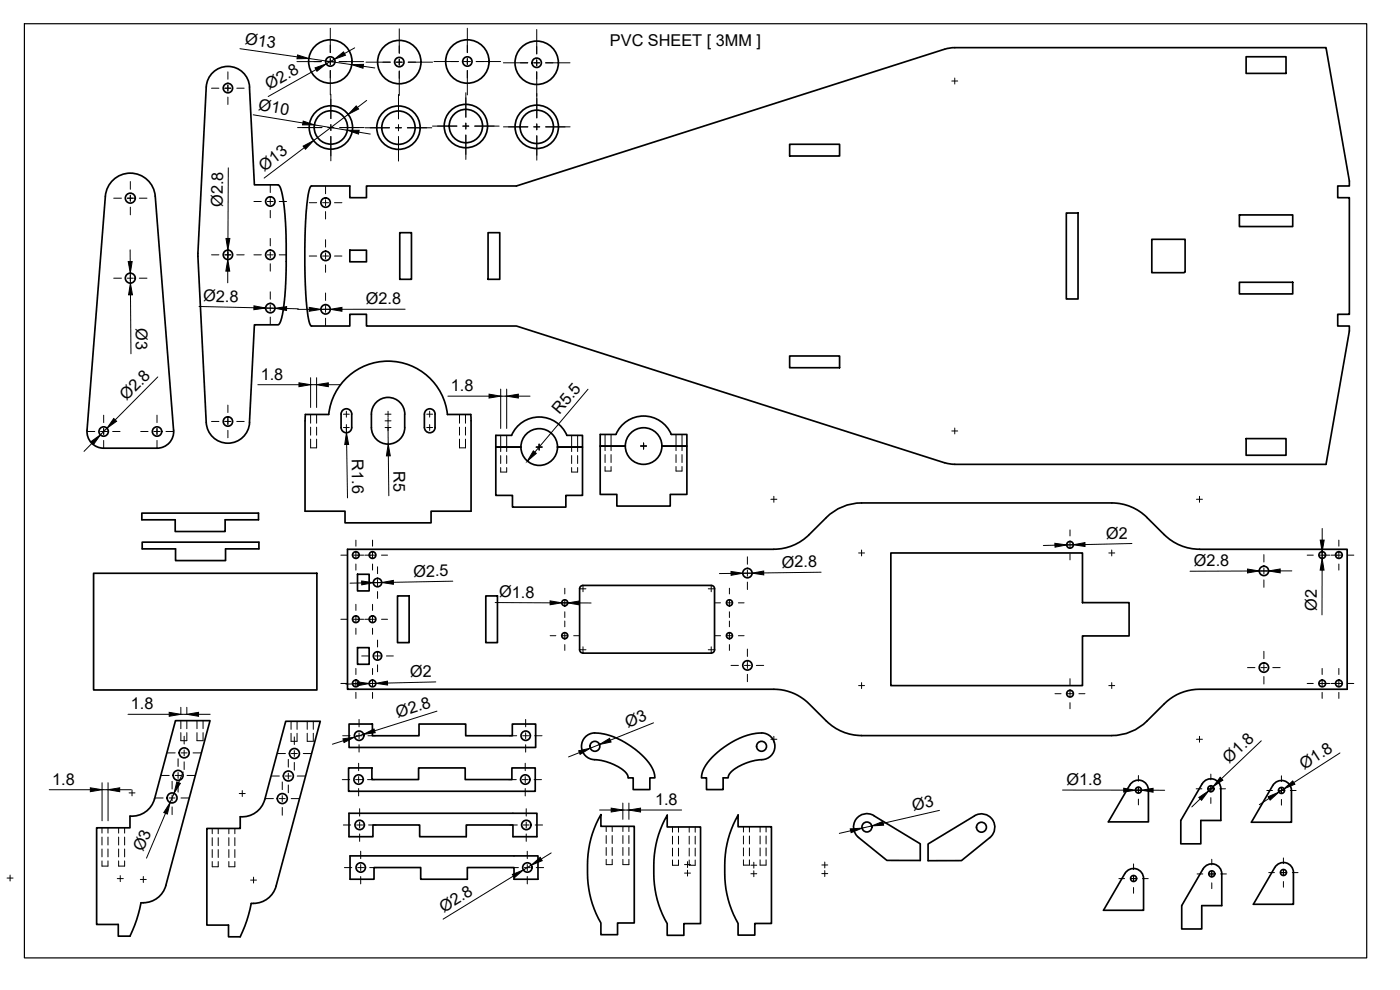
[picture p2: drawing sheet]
<svg xmlns="http://www.w3.org/2000/svg" width="420mm" height="297mm" viewBox="0 0 420 297" stroke-linecap="round" stroke-linejoin="round" font-family="sans-serif">
<defs><g id="words">
<g font-size="4.9">
<text x="73.4" y="13.3" transform="rotate(8 73.4 13.3)">Ø13</text>
<text x="183" y="13.9">PVC SHEET [ 3MM ]</text>
<text x="80.8" y="27" transform="rotate(-29 80.8 27)">Ø2.8</text>
<text x="77.4" y="33.1" transform="rotate(9 77.4 33.1)">Ø10</text>
<text x="79.3" y="51.5" transform="rotate(-37 79.3 51.5)">Ø13</text>
<text x="66.9" y="62.1" transform="rotate(-90 66.9 62.1)">Ø2.8</text>
<text x="61" y="90.4" transform="rotate(1 61 90.4)">Ø2.8</text>
<text x="109.8" y="91.3">Ø2.8</text>
<text x="40.8" y="98.5" transform="rotate(90 40.8 98.5)">Ø3</text>
<text x="78.3" y="114">1.8</text>
<text x="135.3" y="117.4">1.8</text>
<text x="38" y="120.4" transform="rotate(-45 38 120.4)">Ø2.8</text>
<text x="167.9" y="124.6" transform="rotate(-50 167.9 124.6)">R5.5</text>
<text x="105.6" y="137.9" transform="rotate(89 105.6 137.9)">R1.6</text>
<text x="118.1" y="141.3" transform="rotate(89 118.1 141.3)">R5</text>
<text x="332" y="161.7" transform="rotate(-1 332 161.7)">Ø2</text>
<text x="124.1" y="173.1" transform="rotate(-1 124.1 173.1)">Ø2.5</text>
<text x="234.6" y="170.3" transform="rotate(-1 234.6 170.3)">Ø2.8</text>
<text x="358.3" y="169.8">Ø2.8</text>
<text x="149.8" y="179.3">Ø1.8</text>
<text x="395.2" y="183.3" transform="rotate(-90 395.2 183.3)">Ø2</text>
<text x="123.1" y="203.2" transform="rotate(-1 123.1 203.2)">Ø2</text>
<text x="39.3" y="212.9">1.8</text>
<text x="119.4" y="215.4" transform="rotate(-18 119.4 215.4)">Ø2.8</text>
<text x="188.4" y="218.3" transform="rotate(-22 188.4 218.3)">Ø3</text>
<text x="368.9" y="229.3" transform="rotate(-44 368.9 229.3)">Ø1.8</text>
<text x="391.4" y="231" transform="rotate(-33 391.4 231)">Ø1.8</text>
<text x="15.6" y="235.5">1.8</text>
<text x="320.1" y="235.5">Ø1.8</text>
<text x="196.6" y="241.6">1.8</text>
<text x="274.1" y="243.4" transform="rotate(-13 274.1 243.4)">Ø3</text>
<text x="43" y="255.8" transform="rotate(-67 43 255.8)">Ø3</text>
<text x="133.2" y="273.8" transform="rotate(-31 133.2 273.8)">Ø2.8</text>
</g>
</g></defs>
<!-- layer: Visible -->
<g fill="none" stroke="#000" stroke-width=".51">
<path d="M283.5 14.8l-128.5 41h-45v3.5h-5v-3.5h-11.5l-.4 .4-.4 1.2-.6 3.7-.4 5.5-.2 7.8v7.9l.4 8.2 .7 5.3 .4 1.4 .4 .6h11.6v-3.5h5v3.5h45l128.5 41.1M283.5 14.8l3-.5h111.5l7 40v1.5h-3.5v3.5h3.5v35h-3.5v3.5h3.5v1.5l-7 40h-111.5l-3-.5M374 17h12v5h-12zM63.9 21.7a6.5 6.5 0 0 1 6.9-1.3 6.5 6.5 0 0 1 4.1 5.7l1.4 29.4h7.2l.7 .9 .7 3 .6 4.7 .4 6.7v9l-.5 10.4-.6 4.3-.7 2.3-.6 .7h-7.2l-1.4 29.3a6.5 6.5 0 0 1-6.5 6.2 6.5 6.5 0 0 1-6.5-6.2l-2.5-49.9 2.5-50.8a6.6 6.6 0 0 1 2-4.4zM31.6 58.9l-5.5 70.2a5 5 0 0 0 5 5.4h16a5 5 0 0 0 5-5.4M31.6 58.9a7.5 7.5 0 0 1 7.5-6.9 7.5 7.5 0 0 1 7.5 6.9l5.5 70.2M237 43.3h15v3.5h-15zM105 75.1h5v3.5h-5zM120 69.8h3.5v14h-3.5zM146.5 69.8h3.5v14h-3.5zM320 63.9h3.5v25.8h-3.5zM345.7 71.8h10v9.7l-.3 .3h-9.7z"/>
<path d="M372 64.5h16v3.5h-16zM372 84.7h16v3.5h-16zM237 106.8h15v3.5h-15zM91.6 124.4h7.1M91.6 124.4l-.1 29h12v3.5h25.9v-3.5h12l-.1-29M98.7 124.4a17.9 17.9 0 0 1 17.8-16 17.9 17.9 0 0 1 17.8 16M103 123a1.6 1.6 0 0 1 1.7-.2 1.6 1.6 0 0 1 .9 1.5v3.9a1.6 1.6 0 0 1-1.6 1.6 1.6 1.6 0 0 1-1.6-1.6v-4v-.5zM112.6 121a5 5 0 0 1 5.6-1.5 5 5 0 0 1 3.3 4.8 9.7 9.7 0 0 1-.7 6.5 5 5 0 0 1-5.6 2.3 5 5 0 0 1-3.7-4.9 9.9 9.9 0 0 1 .6-6.5zM127.4 124.3v4M127.4 124.2a1.59 1.59 0 0 1 1.6-1.6 1.59 1.59 0 0 1 1.6 1.7v3.9a1.6 1.6 0 0 1-1.6 1.6 1.6 1.6 0 0 1-1.6-1.6M134.3 124.4h7M170.1 130.6h4.7v3.5h-7.5"/>
<path d="M170.1 130.6a9 9 0 0 0-8.3-5.5 9 9 0 0 0-8.3 5.5h-4.7v3.5h7.5h-7.5v14.5h5v3.6h16v-3.6h5v-14.5h-7.5M180.1 130.4l4.8-.1a9 9 0 0 1 8.2-5.5 9 9 0 0 1 8.3 5.6h4.7v3.4h-7.5h7.5v14.5h-5v3.5h-16v-3.5h-5v-14.5h7.5h-7.5zM374 131.6h12v5h-12zM42.6 154h35v2h-10v3.5h-15v-3.5h-10zM28.1 172h67v35h-67zM42.7 162.7h35v2h-10v3.5h-15v-3.5h-10zM107.3 172.3h3.5v5h-3.5zM119.3 178.8h3.5v14h-3.5zM145.8 178.8h3.5v14h-3.5zM173.9 176.7v18.2a1.04 1.04 0 0 0 1 1.1l38.6-.1a1.01 1.01 0 0 0 1-1l-.1-18.2M214.5 176.7a1.01 1.01 0 0 0-1-1.1h-38.6a1.01 1.01 0 0 0-1 1.1M232.2 164.8h-127.9v42h127.9a15 15 0 0 1 10.6 4.4l5.2 5.1a15.1 15.1 0 0 0 10.6 4.4"/>
<path d="M232.3 164.8a15 15 0 0 0 10.6-4.4l5.1-5.1a15 15 0 0 1 10.6-4.4h75.1a15 15 0 0 1 10.6 4.4l5.1 5.1a15.1 15.1 0 0 0 10.6 4.4M267.4 165.9h57.5v14.9h14v10h-14v14.9h-57.5zM360 164.8h44.3v42h-44.3a15 15 0 0 0-10.6 4.4l-5.1 5.1a15 15 0 0 1-10.6 4.4M107.3 194.3h3.5v5h-3.5zM52.7 216.2h10.3l-13.2 49.5a7.1 7.1 0 0 1-7.5 5.2l-1.3 5.1-2 4.9h-3.5v-3.5h-6.5v-29h10v-3.5a7.1 7.1 0 0 0 7.4-5.2zM104.8 217.2h7v3.6h14v-3.6h14v3.6h14v-3.6h7v7.1h-56zM79.5 239.9a7.1 7.1 0 0 1-7.4 5.2v3.5h-10v29h6.5v3.5h3.5l2-4.9 1.3-5.1a7.1 7.1 0 0 0 7.5-5.2M79.5 239.9l6.2-23.5h10.4l-13.3 49.5M104.6 230.4h7v3.5h14v-3.5h14v3.5h14v-3.5h7v7h-56zM175.7 221.1a5.9 5.9 0 0 1 4.8-1l3.4 .9 3.3 1.6 3.5 2.3 3.2 2.9 1.9 2.7 .7 2.2v.7h-1.5v3.5h-5v-3.5h-1.5l-.2-.8-.6-1-2.3-1.6-3.3-1.4-2.6-.6a4.2 4.2 0 0 1-4.4-2.1 4.2 4.2 0 0 1 .6-4.8zM213.8 227.2l2.9-2.6 3.8-2.4 3.8-1.6 3-.6a4.1 4.1 0 0 1 5.3 3.7 4.1 4.1 0 0 1-4.8 4.3l-2.8 .6-3.4 1.4-2.2 1.6-.7 1-.2 .8h-1.5v3.5h-5v-3.5h-1.5l.1-1 .4-1.2 .9-1.7zM258.6 220.7h75.1"/>
<path d="M339.4 235.1a3 3 0 0 1 3.3-.8 3 3 0 0 1 2 2.8v9.5h-12.1zM361.1 234.7a3 3 0 0 1 3.4-.8 3 3 0 0 1 1.9 2.8v9.5h-6v7h-6v-7zM382.3 235.2a3 3 0 0 1 3.3-.8 3 3 0 0 1 2 2.8v9.5h-12zM104.7 244h56.4v7h-7.2v-3.5h-14v3.5h-14v-3.5h-14v3.5h-7.2zM105.1 256.8h56.4v7h-7.2v-3.5h-14v3.5h-14v-3.5h-14.1v3.5h-7.1zM180.3 244.4v3.5h10.1v29h-5.1v3.5h-5v-3.5a34.7 34.7 0 0 1-1.4-29.7zM200.2 244.6v3.5h10v29h-5v3.5h-5v-3.5a34.7 34.7 0 0 1-1.4-29.7zM221.5 244.6v3.5h10v29h-5v3.5h-5v-3.5a34.8 34.8 0 0 1 0-32.5zM262.2 244.7a4 4 0 0 0-5.3 1.1 4 4 0 0 0 .7 5.5l8.6 6.9h10v-5l-14-8.5M292.5 244.8a4 4 0 0 1 5.3 1.1 4 4 0 0 1-.7 5.4l-8.6 6.9h-10v-5l14-8.4M382.9 259.8a3 3 0 0 1 3.3-.8 3 3 0 0 1 2 2.8v9.5h-12zM337.6 262.1a3 3 0 0 1 3.4-1.4 3 3 0 0 1 2.2 2.9v9.5h-12l6.4-11"/>
<path d="M361.1 260.7a3 3 0 0 1 3.4-1.4 3 3 0 0 1 2.2 2.9v9.5h-6v7h-6.1v-7l6.5-11"/>
<circle cx="99.1" cy="18.5" r="6.5"/>
<circle cx="99.1" cy="18.5" r="1.41"/>
<circle cx="119.8" cy="18.6" r="6.5"/>
<circle cx="119.8" cy="18.6" r="1.41"/>
<circle cx="140.3" cy="18.5" r="6.5"/>
<circle cx="140.3" cy="18.5" r="1.41"/>
<circle cx="161.1" cy="18.8" r="6.5"/>
<circle cx="161.1" cy="18.8" r="1.41"/>
<circle cx="68.4" cy="26.4" r="1.41"/>
<circle cx="99.3" cy="38.2" r="6.5"/>
<circle cx="99.3" cy="38.2" r="5"/>
<circle cx="119.6" cy="38.3" r="6.5"/>
<circle cx="119.6" cy="38.3" r="5"/>
<circle cx="139.8" cy="37.8" r="6.5"/>
<circle cx="139.8" cy="37.8" r="5"/>
<circle cx="161.1" cy="38.1" r="6.5"/>
<circle cx="161.1" cy="38.1" r="5"/>
<circle cx="39.1" cy="59.5" r="1.49"/>
<circle cx="68.4" cy="76.5" r="1.41"/>
<circle cx="81.1" cy="76.5" r="1.41"/>
<circle cx="81.1" cy="60.4" r="1.41"/>
<circle cx="97.7" cy="76.8" r="1.41"/>
<circle cx="97.7" cy="60.8" r="1.41"/>
<circle cx="39.1" cy="83.5" r="1.49"/>
<circle cx="81.1" cy="92.5" r="1.41"/>
<circle cx="97.7" cy="92.8" r="1.41"/>
<circle cx="31.1" cy="129.5" r="1.41"/>
<circle cx="47.1" cy="129.5" r="1.41"/>
<circle cx="68.4" cy="126.5" r="1.41"/>
<circle cx="161.8" cy="134.1" r="5.5"/>
<circle cx="193.2" cy="133.8" r="5.5"/>
<circle cx="106.8" cy="166.5" r="1.01"/>
<circle cx="111.8" cy="166.5" r="1.01"/>
<circle cx="113.3" cy="174.8" r="1.26"/>
<circle cx="224.3" cy="172" r="1.41"/>
<circle cx="321.1" cy="163.5" r="1.01"/>
<circle cx="379.3" cy="171.3" r="1.41"/>
<circle cx="396.8" cy="166.5" r="1.01"/>
<circle cx="401.8" cy="166.5" r="1.01"/>
<circle cx="106.8" cy="185.8" r="1.01"/>
<circle cx="111.8" cy="185.8" r="1.01"/>
<circle cx="113.3" cy="196.8" r="1.26"/>
<circle cx="169.5" cy="190.7" r=".9"/>
<circle cx="169.5" cy="180.9" r=".9"/>
<circle cx="218.9" cy="180.9" r=".9"/>
<circle cx="218.9" cy="190.7" r=".9"/>
<circle cx="224.3" cy="199.6" r="1.41"/>
<circle cx="106.8" cy="205.1" r="1.01"/>
<circle cx="111.8" cy="205.1" r="1.01"/>
<circle cx="321.1" cy="208.1" r="1.01"/>
<circle cx="379.3" cy="200.3" r="1.41"/>
<circle cx="396.8" cy="205.1" r="1.01"/>
<circle cx="401.8" cy="205.1" r="1.01"/>
<circle cx="51.6" cy="239.4" r="1.49"/>
<circle cx="53.5" cy="232.6" r="1.49"/>
<circle cx="55.3" cy="225.9" r="1.49"/>
<circle cx="84.7" cy="239.6" r="1.49"/>
<circle cx="86.5" cy="232.8" r="1.49"/>
<circle cx="88.4" cy="226.1" r="1.49"/>
<circle cx="107.6" cy="233.9" r="1.41"/>
<circle cx="107.8" cy="220.7" r="1.41"/>
<circle cx="157.6" cy="233.9" r="1.41"/>
<circle cx="157.8" cy="220.7" r="1.41"/>
<circle cx="178.5" cy="223.9" r="1.49"/>
<circle cx="228.5" cy="223.9" r="1.49"/>
<circle cx="341.7" cy="237.1" r=".9"/>
<circle cx="363.4" cy="236.7" r=".9"/>
<circle cx="384.6" cy="237.2" r=".9"/>
<circle cx="107.9" cy="247.5" r="1.41"/>
<circle cx="158" cy="247.5" r="1.41"/>
<circle cx="260.2" cy="248.1" r="1.49"/>
<circle cx="294.5" cy="248.2" r="1.49"/>
<circle cx="108.3" cy="260.3" r="1.41"/>
<circle cx="158.3" cy="260.3" r="1.41"/>
<circle cx="340.2" cy="263.6" r=".9"/>
<circle cx="363.7" cy="262.2" r=".9"/>
<circle cx="385.2" cy="261.8" r=".9"/>
</g>
<!-- layer: Hidden -->
<g fill="none" stroke="#000" stroke-width=".3">
<path d="M93.2 131.7v2.7h1.8v-2.7M93.2 124.4v2.6M93.2 128.2v2.4M95 124.4v2.6M95 128.2v2.4M137.9 131.7v2.7h1.8v-2.7M137.9 124.4v2.6M137.9 128.2v2.4M139.7 124.4v2.6M139.7 128.2v2.4M150.3 130.6v4.9M150.3 136.7v2.4"/>
<path d="M152.1 130.6v4.9M152.1 136.7v2.4M171.6 130.6v4.9M171.6 136.7v2.4M173.4 130.6v4.9M173.4 136.7v2.4M181.6 140v1.3h1.8v-1.3M181.6 130.4v4.8M181.6 136.4v2.4M183.4 130.4v4.8M183.4 136.4v2.4M202.9 140v1.3h1.8v-1.3"/>
<path d="M202.9 130.4v4.8M202.9 136.4v2.4M204.7 130.4v4.8M204.7 136.4v2.4M150.3 140.3v1.3h1.8v-1.3M171.6 140.3v1.3h1.8v-1.3M54.3 219.8v2.4h1.8v-2.4M54.3 216.2v2.4M56.1 216.2v2.4M59.1 219.8v2.4h1.8v-2.4M59.1 216.2v2.4M60.9 216.2v2.4"/>
<path d="M87.4 216.4v2.4M89.2 216.4v2.4M92.2 216.4v2.4M94 216.4v2.4M87.4 220v2.4h1.8v-2.4M92.2 220v2.4h1.8v-2.4M30.6 258.3v1.6h1.8v-1.6M30.6 248.4v1.6M30.6 251.1v2.4M30.6 254.7v2.4M32.4 248.4v1.6M32.4 251.1v2.4"/>
<path d="M32.4 254.7v2.4M35.6 258.3v1.6h1.8v-1.6M35.6 248.4v1.6M35.6 251.1v2.4M35.6 254.7v2.4M37.4 248.4v1.6M37.4 251.1v2.4M37.4 254.7v2.4M63.7 258.5v1.6h1.8v-1.6M63.7 248.6v1.6M63.7 251.3v2.4M63.7 254.9v2.4"/>
<path d="M65.5 248.6v1.6M65.5 251.3v2.4M65.5 254.9v2.4M68.7 258.5v1.6h1.8v-1.6M68.7 248.6v1.6M68.7 251.3v2.4M68.7 254.9v2.4M70.5 248.6v1.6M70.5 251.3v2.4M70.5 254.9v2.4M181.9 257.8v1.6h1.8v-1.6M181.9 247.9v1.6"/>
<path d="M181.9 250.7v2.4M181.9 254.3v2.4M183.7 247.9v1.6M183.7 250.7v2.4M183.7 254.3v2.4M186.9 257.8v1.6h1.8v-1.6M186.9 247.9v1.6M186.9 250.7v2.4M186.9 254.3v2.4M188.7 247.9v1.6M188.7 250.7v2.4M188.7 254.3v2.4"/>
<path d="M201.8 258v1.6h1.8v-1.6M201.8 248.1v1.6M201.8 250.9v2.4M201.8 254.5v2.3M203.6 248.1v1.6M203.6 250.9v2.4M203.6 254.5v2.3M206.8 258v1.6h1.8v-1.6M206.8 248.1v1.6M206.8 250.9v2.4M206.8 254.5v2.3M208.6 248.1v1.6"/>
<path d="M208.6 250.9v2.4M208.6 254.5v2.3M223.1 258v1.6h1.8v-1.6M223.1 248.1v1.5M223.1 250.8v2.4M223.1 254.4v2.4M224.9 248.1v1.5M224.9 250.8v2.4M224.9 254.4v2.4M228.1 258v1.6h1.8v-1.6M228.1 248.1v1.5M228.1 250.8v2.4"/>
<path d="M228.1 254.4v2.4M229.9 248.1v1.5M229.9 250.8v2.4M229.9 254.4v2.4"/>
</g>
<!-- layer: Smart Centers -->
<g fill="none" stroke="#000" stroke-width=".3">
<path d="M89.1 18.5h7.3M98.2 18.5h1.8M99.1 8.5v7.3M99.1 17.6v1.8M101.8 18.5h7.3M109.8 18.7h7.3M118.9 18.7h1.8M119.8 8.6v7.4M119.8 17.8v1.7M122.5 18.7h7.3M130.2 18.5h7.4M139.4 18.5h1.7"/>
<path d="M140.3 8.5v7.3M140.3 17.6v1.8M142.9 18.5h7.3M151.1 18.8h7.3M160.2 18.8h1.8M161.1 8.9v7.3M161.1 18v1.7M163.7 18.8h7.4M63.5 26.5h2.2M67.5 26.5h1.8M68.4 21.6v2.2M68.4 25.6v1.8"/>
<path d="M68.4 29.1v2.3M71.1 26.5h2.2M89.3 38.3h7.3M98.4 38.3h1.8M99.1 21.2v7.3M99.3 28.3v7.3M99.3 37.4v1.8M102 38.3h7.3M109.6 38.3h7.3M118.7 38.3h1.8M119.6 28.3v7.4M119.6 37.5v1.7"/>
<path d="M119.8 21.3v7.3M122.3 38.3h7.3M129.8 37.8h7.3M138.9 37.8h1.8M139.8 27.8v7.4M139.8 36.9v1.8M140.3 21.2v7.3M142.5 37.8h7.3M151.1 38.1h7.3M160.2 38.1h1.8M161.1 21.5v13.9M161.1 37.2v1.8"/>
<path d="M163.8 38.1h7.3M285.6 24.3h1.8M286.5 23.4v1.8M34.1 59.5h2.3M38.2 59.5h1.8M39.1 54.5v2.3M39.1 58.6v1.8M41.8 59.5h2.3M81.1 55.5v2.3M81.1 59.6v1.7M97.7 55.9v2.2M97.7 59.9v1.8"/>
<path d="M99.3 40.9v7.4M119.6 41v7.3M139.8 40.5v7.3M161.1 40.7v7.4M39.1 62.2v2.3M39.1 78.5v2.3M63.5 76.5h2.2M67.5 76.5h1.8M68.4 71.6v2.2M68.4 75.6v1.8M68.4 79.1v2.3M71.1 76.5h2.2"/>
<path d="M76.2 76.5h2.2M76.2 60.5h2.2M80.2 76.5h1.8M80.2 60.5h1.8M81.1 63.1v2.2M81.1 71.6v2.2M81.1 75.6v1.8M81.1 79.1v2.3M83.8 76.5h2.2M83.8 60.5h2.2M92.8 60.8h2.2M92.8 76.8h2.2"/>
<path d="M96.8 60.8h1.8M96.8 76.8h1.8M97.7 63.5v2.2M97.7 71.9v2.2M97.7 75.9v1.8M97.7 79.5v2.2M100.4 60.8h2.2M100.4 76.8h2.2M34.1 83.5h2.3M38.2 83.5h1.8M39.1 82.6v1.8M39.1 86.2v2.3"/>
<path d="M41.8 83.5h2.3M76.2 92.5h2.2M80.2 92.5h1.8M81.1 87.6v2.2M81.1 91.6v1.8M81.1 95.1v2.3M83.8 92.5h2.2M92.8 92.8h2.2M96.8 92.8h1.8M97.7 87.9v2.2M97.7 91.9v1.8M97.7 95.5v2.2"/>
<path d="M100.4 92.8h2.2M26.2 129.5h2.2M30.2 129.5h1.8M31.1 124.6v2.2M31.1 128.6v1.8M31.1 132.2v2.2M33.8 129.5h2.2M42.2 129.5h2.2M46.2 129.5h1.8M47.1 124.6v2.2M47.1 128.6v1.8M47.1 132.2v2.2"/>
<path d="M49.8 129.5h2.2M63.5 126.5h2.2M67.5 126.5h1.8M68.4 121.5v2.3M68.4 125.6v1.7M68.4 129.1v2.2M71.1 126.5h2.2M103.1 128.3h1.7M103.1 124.3h1.7M103.9 123.4v1.8M103.9 127.4v1.8M115.6 126.3h1.7"/>
<path d="M115.6 128.3h1.7M115.6 124.3h1.7M116.5 123.4v1.8M116.5 125.4v1.8M116.5 127.4v1.8M128.1 128.3h1.7M128.1 124.3h1.7M128.9 123.4v1.8M128.9 127.4v1.8M160.9 134.1h1.8M161.8 133.3v1.7M192.3 133.8h1.7"/>
<path d="M193.1 132.9v1.8M285.6 129.3h1.8M286.5 128.4v1.8M231.4 149.8h1.8M232.2 148.9v1.8M321.1 159v1.8M359.1 149.8h1.8M360 148.9v1.8M102.3 166.6h1.8M105.9 166.6h3.2M106.8 162.1v1.8M106.8 165.7v1.8"/>
<path d="M106.8 169.2v1.9M108.6 174.8h2M109.5 166.6h3.2M111.8 162.1v1.8M111.8 165.7v1.8M111.8 169.2v1.9M112.4 174.8h1.8M113.3 170.1v2M113.3 173.9v1.8M113.3 177.5v2.1M114.5 166.6h1.8M116 174.8h2"/>
<path d="M169.5 176.5v1.7M169.5 180v1.8M174.1 176.7h1.8M175 175.8v1.8M212.6 176.7h1.8M213.4 175.8v1.8M218.9 176.5v1.7M218.9 180v1.8M219.4 172h2.2M223.4 172h1.8M224.3 167.1v2.2M224.3 171.1v1.8"/>
<path d="M224.3 174.7v2.2M227 172h2.2M257.7 165.9h1.8M258.6 165v1.8M316.6 163.5h1.8M320.2 163.5h1.8M321.1 162.6v1.8M321.1 166.2v1.8M323.8 163.5h1.8M332.8 165.9h1.7M333.7 165v1.8M374.4 171.3h2.2"/>
<path d="M378.4 171.3h1.8M379.3 166.4v2.2M379.3 170.4v1.8M379.3 174v2.2M382 171.3h2.2M392.3 166.6h1.8M395.9 166.6h3.2M396.8 162.1v1.8M396.8 165.7v1.8M396.8 169.2v1.9M399.5 166.6h3.2M401.8 162.1v1.8"/>
<path d="M401.8 165.7v1.8M401.8 169.2v1.9M404.5 166.6h1.8M102.3 185.8h1.8M105.9 185.8h3.2M106.8 181.3v1.8M106.8 184.9v1.8M106.8 188.5v1.8M108.6 196.8h2M109.5 185.8h3.2M111.8 181.3v1.8M111.8 184.9v1.8"/>
<path d="M111.8 188.5v1.8M112.4 196.8h1.8M113.3 192.1v2M113.3 195.9v1.8M113.3 199.5v2.1M114.5 185.8h1.8M116 196.8h2M165.1 190.7h1.7M165.1 180.9h1.7M168.6 190.7h1.8M168.6 180.9h1.8M169.5 183.6v1.7"/>
<path d="M169.5 186.3v1.8M169.5 189.9v1.7M169.5 193.4v1.7M172.2 190.7h1.7M172.2 180.9h1.7M174.1 195h1.8M175 194.1v1.8M212.6 195h1.8M213.4 194.1v1.8M214.5 190.7h1.7M214.5 180.9h1.7M218 190.7h1.8"/>
<path d="M218 180.9h1.8M218.9 183.6v1.7M218.9 186.3v1.8M218.9 189.9v1.7M218.9 193.4v1.7M219.4 199.7h2.2M221.6 190.7h1.7M221.6 180.9h1.7M223.4 199.7h1.8M224.3 194.7v2.3M224.3 198.8v1.7M227 199.7h2.2"/>
<path d="M379.3 195.4v2.2M379.3 199.4v1.8M102.3 205.1h1.8M105.9 205.1h3.2M106.8 200.6v1.8M106.8 204.2v1.8M106.8 207.7v1.9M107.8 215.9v2.2M107.8 219.9v1.7M109.5 205.1h3.2M111.8 200.6v1.8M111.8 204.2v1.8"/>
<path d="M111.8 207.7v1.9M114.5 205.1h1.8M157.8 215.9v2.2M157.8 219.9v1.7M224.3 202.3v2.2M257.7 205.7h1.8M258.6 204.8v1.8M316.6 208.1h1.8M320.2 208.1h1.8M321.1 203.6v1.9M321.1 207.2v1.8M321.1 210.8v1.8"/>
<path d="M323.8 208.1h1.8M332.8 205.7h1.7M333.7 204.8v1.8M374.4 200.3h2.2M378.4 200.3h1.8M379.3 203v2.2M382 200.3h2.2M392.3 205.1h1.8M395.9 205.1h3.2M396.8 200.6v1.8M396.8 204.2v1.8M396.8 207.7v1.9"/>
<path d="M399.5 205.1h3.2M401.8 200.6v1.8M401.8 204.2v1.8M401.8 207.7v1.9M404.5 205.1h1.8M38.7 237.9h1.8M39.6 237v1.8M46.6 239.4h2.4M48.5 232.7h2.3M50.3 225.9h2.3M50.7 239.4h1.8M51.6 234.4v2.3"/>
<path d="M51.6 238.5v1.8M52.6 232.7h1.7M53.4 227.7v2.3M53.4 231.8v1.8M53.4 235.3v2.4M54.3 239.4h2.3M54.4 225.9h1.8M55.3 220.9v2.3M55.3 225v1.8M55.3 228.6v2.3M56.1 232.7h2.3M57.9 225.9h2.4"/>
<path d="M71.8 238.1h1.8M72.7 237.2v1.8M79.7 239.6h2.3M81.5 232.8h2.3M83.3 226.1h2.4M83.8 239.6h1.8M84.7 234.6v2.3M84.7 238.7v1.8M85.6 232.8h1.8M86.5 227.8v2.4M86.5 232v1.8M86.5 235.5v2.4"/>
<path d="M87.4 239.6h2.3M87.4 226.1h1.8M88.3 221.1v2.3M88.3 225.2v1.8M88.3 228.8v2.3M89.2 232.8h2.3M91 226.1h2.3M102.7 233.9h2.2M102.8 220.8h2.3M106.7 233.9h1.8M106.9 220.8h1.7M107.6 229v2.2"/>
<path d="M107.6 233v1.8M107.6 236.6v2.2M107.8 223.4v2.3M110.3 233.9h2.2M110.4 220.8h2.2M152.7 233.9h2.2M152.9 220.8h2.2M156.7 233.9h1.8M156.9 220.8h1.7M157.6 229v2.2M157.6 233v1.8M157.6 236.6v2.2"/>
<path d="M157.8 223.4v2.3M160.3 233.9h2.2M160.4 220.8h2.3M231.4 221.8h1.8M232.2 220.9v1.8M337.2 237.1h1.8M340.8 237.1h1.7M341.7 232.7v1.7M341.7 236.2v1.8M341.7 239.8v1.7M344.3 237.1h1.8M359 236.7h1.7"/>
<path d="M359.1 221.8h1.8M360 220.9v1.8M362.5 236.7h1.8M363.4 232.3v1.7M363.4 235.8v1.8M363.4 239.3v1.8M366.1 236.7h1.7M380.2 237.2h1.7M383.7 237.2h1.8M384.6 232.8v1.7M384.6 236.3v1.8M384.6 239.9v1.7"/>
<path d="M387.2 237.2h1.8M51.6 242.1v2.3M84.7 242.3v2.3M103 247.5h2.2M107 247.5h1.8M107.9 242.6v2.3M107.9 246.6v1.8M107.9 250.2v2.2M108.2 255.4v2.2M108.2 259.4v1.8M110.6 247.5h2.2M153 247.5h2.3"/>
<path d="M157 247.5h1.8M157.9 242.6v2.3M157.9 246.6v1.8M157.9 250.2v2.2M158.2 255.4v2.2M158.2 259.4v1.8M160.6 247.5h2.2M205.4 259.4h1.8M206.3 258.5v1.8M225.3 259.6h1.8M226.2 258.7v1.8M246.6 259.5h1.8"/>
<path d="M247.5 258.6v1.8M340.2 259.2v1.7M363.7 257.8v1.7M385.2 257.4v1.7M2.1 263.4h1.8M3 262.6v1.7M35.2 263.6h1.8M36.1 262.7v1.8M42.1 263.9h1.8M43 263v1.8M75.2 264.1h1.8M76.1 263.2v1.8"/>
<path d="M103.4 260.3h2.2M107.4 260.3h1.7M108.2 263v2.2M110.9 260.3h2.3M153.4 260.3h2.2M157.4 260.3h1.8M158.2 263v2.2M160.9 260.3h2.3M205.4 262h1.8M206.3 261.1v1.8M225.3 262.2h1.8M226.2 261.3v1.7"/>
<path d="M246.6 262.1h1.8M247.5 261.2v1.8M335.8 263.6h1.7M339.3 263.6h1.8M340.2 262.7v1.8M340.2 266.3v1.7M342.9 263.6h1.7M359.3 262.2h1.7M362.8 262.2h1.8M363.7 261.3v1.8M363.7 264.9v1.7M366.3 262.2h1.8"/>
<path d="M380.8 261.8h1.7M384.3 261.8h1.8M385.2 260.9v1.8M385.2 264.5v1.7M387.8 261.8h1.8"/>
</g>
<!-- layer: Sketch2 -->
<path d="M7.3 7.1h402.9v280.3h-402.9z" fill="none" stroke="#000" stroke-width=".36"/>
<!-- layer: FD_Dimensions -->
<g fill="none" stroke="#000" stroke-width=".3">
<path d="M72 14.6l17.2 2.5M92.7 17.6l12.9 1.8M100.3 17.8l-2.4 1.4M106.4 14.4l-3 1.7M109 19.9l3.5 .5M76 34.4l14.9 2.5M94.4 37.5l9.8 1.6M94.8 20.9l-14.3 8.1M104.5 34.3l-10.4 7.9M107.7 39.7l3.4 .5M110 30.1l-2.7 2.1M68.5 50.4l-.1 21.2"/>
<path d="M91.3 44.3l-12 9.1M39.1 75v3.5M68.4 75.1v2.8M39.1 82v3M39.2 88.5l.1 17.7M59.7 92l16.5 .3M68.3 81.4v3.5M79.7 92.4l2.8 .1M86 92.6l3.5 .1M89.3 92.8h3.5M99.1 92.8h-2.8M121.6 92.8h-19"/>
<path d="M47.3 113.1l-12.7 12.9M77.4 115.4h12.3M93.2 113.3v9M93.2 115.4h1.8M95 113.3v9M98.5 115.4h3.5M134.4 118.9h12.4M150.3 116.7v11.9M150.3 118.9h1.8M152.1 116.7v11.9M155.6 118.9h3.5M176.5 116.8l-16 18.9"/>
<path d="M27.7 133l-2.5 2.4M32.1 128.5l-2 2M103.9 128.3l.1 1.6M104 133.4l.3 16M116.5 128.3v5M116.5 136.8l.2 11.9M396.8 158.6v3.5M108.6 174.9l-3.5 .1M114.6 174.8h-2.5M135.9 174.4l-17.9 .3M219.4 172l-3.5 .1M225.7 172h-2.8"/>
<path d="M246.4 171.7l-17.2 .2M316.6 163.6l-3.5 .1M322.1 163.5h-2M339.7 163.1l-14.1 .3M374.4 171.3l-17.3 .1M377.9 171.3h2.8M384.2 171.3h3.5M396.8 171.1l-.1 13.4M396.8 165.6v2M148.6 180.8l16.5 .1M168.6 180.9h1.8M173.9 180.9h3.5"/>
<path d="M38.4 214.3h12.4M54.3 212.2v2M54.3 214.3h1.8M56.1 212.2v2M59.6 214.3h3.5M107.3 205.2l-3.5 .1M112.8 205l-2 .1M130.8 204.6l-14.5 .3M131.1 213.4l-18.7 5.9M196.1 216.9l-12.9 5.2M14.8 236.9h12.3M30.6 234.9v11.4"/>
<path d="M30.6 236.9h1.8M32.4 234.9v11.4M35.9 236.9h3.5M52.2 238l-1.1 2.8M55 231.6l-1.4 3.2M103.1 222.2l-3.3 1.1M109.1 220.3l-2.7 .9M173.9 225.8l-3.3 1.3M179.9 223.4l-2.8 1.1M318.9 237.1h18.3M340.7 237.1h1.8M346.1 237.1h3.4"/>
<path d="M360.2 239.7l-2.5 2.4M364 236.1l-1.3 1.2M378.5 222.3l-11.9 11.3M380.9 239.6l-3 1.9M385.3 236.7l-1.5 1M402.1 225.9l-13.8 8.9M49.7 244l-5.7 13.5M159.4 259.6l-2.3 1.4M165.4 255.9l-3 1.9M179.9 243h3.5M186.9 240.9v4.9M186.9 243h1.8"/>
<path d="M188.7 240.9v4.9M192.2 243h12.4M255.3 249.3l-3.4 .7M261.6 247.8l-2.9 .7M281.9 243.1l-16.9 3.9M154.1 262.9l-21.1 12.9"/>
</g>
<g fill="#000" stroke="#000" stroke-width=".3">
<path d="M89.3 16.5l3.4 1.1h-3.6zM100.3 17.8l2.8-2.2 .6 1zM105.6 19.4l3.5-.1-.2 1.2zM91 36.3l3.4 1.2h-3.6zM94.6 20.4l3.3-1.2-2.8 2.2zM106.9 31.8l.7 .9-3.1 1.6zM104.2 39.1h3.6l-.2 1.1zM91 43.8l3.1-1.6-2.4 2.6zM38.5 78.5h1.2l-.6 3.5zM67.8 71.6h1.2l-.6 3.5zM39.1 85l.7 3.5h-1.2zM68.4 77.9l.5 3.5h-1.1z"/>
<path d="M76.2 91.8l3.5 .6-3.5 .5zM82.5 92.5l3.5-.5v1.2zM92.8 92.2l3.5 .6-3.5 .6zM99.1 92.8l3.5-.6v1.2zM89.7 114.9l3.5 .5-3.5 .6zM95 115.4l3.5-.5v1.1zM146.8 118.3l3.5 .6-3.5 .5zM152.1 118.9l3.5-.6v1.1zM27.3 132.5l2.8-2-2 2.9zM34.1 125.6l.9 .8-2.9 2.1zM104 129.9l.6 3.5h-1.1zM116.5 133.3l.6 3.5h-1.1z"/>
<path d="M160.1 135.3l.9 .7-2.7 2.4zM108.5 174.3l3.6 .5-3.5 .7zM114.6 174.8l3.4-.7 .1 1.2zM219.4 171.5l3.5 .5-3.5 .6zM225.7 172l3.5-.7v1.2zM316.6 163l3.5 .5-3.5 .7zM322.1 163.5l3.5-.7v1.2zM374.4 170.7l3.5 .6-3.5 .6zM380.7 171.3l3.5-.6v1.2zM396.8 167.6l.6 3.5h-1.2zM396.2 162.1h1.2l-.6 3.5zM165.1 180.3l3.5 .6-3.5 .5z"/>
<path d="M170.4 180.9l3.5-.6v1.2zM50.8 213.7l3.5 .6-3.5 .6zM56.1 214.3l3.5-.6v1.2zM107.3 204.6l3.5 .5-3.5 .6zM109.1 220.3l3.1-1.6 .4 1.1zM112.8 205l3.5-.6v1.1zM27.1 236.4l3.5 .5-3.5 .6zM32.4 236.9l3.5-.5v1.1zM53.1 234.6l1 .4-1.9 3zM102.9 221.7l3.5-.5-3.1 1.6zM173.7 225.3l3.4-.8-3 1.8zM179.9 223.4l3-1.9 .5 1.1z"/>
<path d="M337.2 236.5l3.5 .6-3.5 .6zM342.5 237.1l3.6-.6v1.2zM359.8 239.3l2.9-2-2.1 2.8zM366.2 233.2l.8 .9-3 2zM380.6 239.1l3.2-1.4-2.6 2.4zM385.3 236.7l2.7-2.4 .6 1zM51.1 240.8l-.9 3.4-1.1-.4zM159.4 259.6l2.7-2.4 .6 1zM183.4 242.5l3.5 .5-3.5 .6zM188.7 243l3.5-.5v1.1zM255.2 248.7l3.5-.2-3.3 1.3zM261.6 247.8l3.3-1.3 .3 1.1z"/>
<path d="M153.8 262.4l3.3-1.4-2.7 2.4z"/>
</g>
<use href="#words"/>
</svg>
